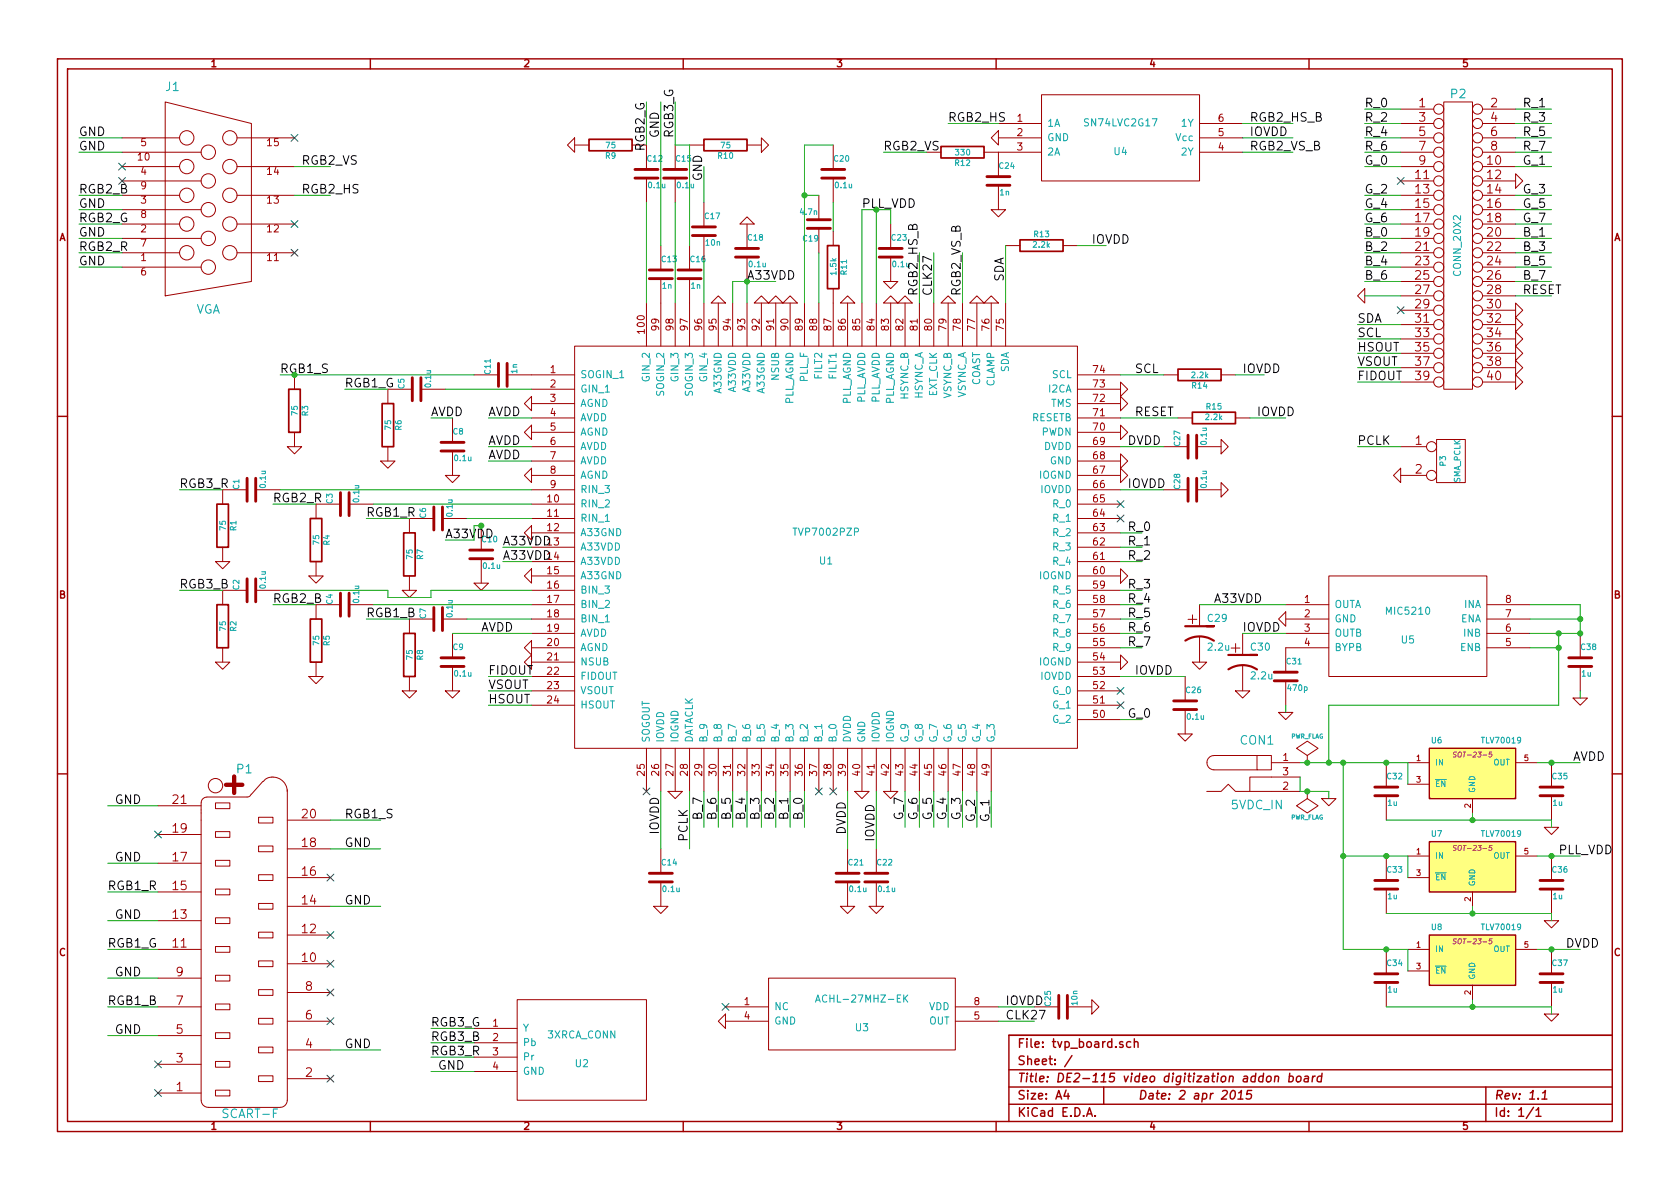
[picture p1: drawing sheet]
<svg xmlns="http://www.w3.org/2000/svg" width="297mm" height="210mm" viewBox="0 0 297 210" stroke-linecap="round" stroke-linejoin="round" font-family="sans-serif">
<defs><g id="words">
<text font-size="5.3" fill="#a00000" x="39.9" y="140.6">+</text>
<text font-size="2.8" fill="#a00000" x="210" y="110.5">+</text>
<text font-size="2.8" fill="#00a0a0" x="217.6" y="115.6">+</text>
<g font-size="2.1" fill="#00a0a0">
<text x="29.3" y="16.2">J1</text>
<text x="256.5" y="17.4">P2</text>
<text x="34.5" y="55.5">VGA</text>
<text x="219.3" y="131.7">CON1</text>
<text x="41.9" y="136.8">P1</text>
<text x="217.8" y="143.2">5VDC_IN</text>
<text x="39.5" y="197.8">SCART-F</text>
</g>
<g font-size="2.1">
<text x="167.6" y="21.6">RGB2_HS</text>
<text x="221" y="21.6">RGB2_HS_B</text>
<text x="241.3" y="19">R_0</text>
<text x="241.3" y="21.6">R_2</text>
<text x="269.2" y="19">R_1</text>
<text x="269.2" y="21.6">R_3</text>
<text x="14" y="24.1">GND</text>
<text x="14" y="26.7">GND</text>
<text x="53.3" y="29.2">RGB2_VS</text>
<text x="114" y="26.8" transform="rotate(-90 114 26.8)">RGB2_G</text>
<text x="116.6" y="24.4" transform="rotate(-90 116.6 24.4)">GND</text>
<text x="119.1" y="24.4" transform="rotate(-90 119.1 24.4)">RGB3_G</text>
<text x="221" y="24.1">IOVDD</text>
<text x="221" y="26.7">RGB2_VS_B</text>
<text x="241.3" y="24.1">R_4</text>
<text x="241.3" y="26.7">R_6</text>
<text x="241.3" y="29.2">G_0</text>
<text x="269.2" y="24.1">R_5</text>
<text x="269.2" y="26.7">R_7</text>
<text x="269.2" y="29.2">G_1</text>
<text x="14" y="34.3">RGB2_B</text>
<text x="53.3" y="34.3">RGB2_HS</text>
<text x="124.2" y="32" transform="rotate(-90 124.2 32)">GND</text>
<text x="241.3" y="34.3">G_2</text>
<text x="269.2" y="34.3">G_3</text>
<text x="14" y="39.4">RGB2_G</text>
<text x="14" y="41.9">GND</text>
<text x="14" y="36.8">GND</text>
<text x="241.3" y="36.8">G_4</text>
<text x="241.3" y="39.4">G_6</text>
<text x="241.3" y="41.9">B_0</text>
<text x="269.2" y="36.8">G_5</text>
<text x="269.2" y="39.4">G_7</text>
<text x="269.2" y="41.9">B_1</text>
<text x="14" y="44.4">RGB2_R</text>
<text x="14" y="47">GND</text>
<text x="193" y="43.2">IOVDD</text>
<text x="241.3" y="44.4">B_2</text>
<text x="241.3" y="47">B_4</text>
<text x="269.2" y="44.4">B_3</text>
<text x="269.2" y="47">B_5</text>
<text x="162.3" y="52.3" transform="rotate(-90 162.3 52.3)">RGB2_HS_B</text>
<text x="164.8" y="52.3" transform="rotate(-90 164.8 52.3)">CLK27</text>
<text x="169.9" y="52.3" transform="rotate(-90 169.9 52.3)">RGB2_VS_B</text>
<text x="177.5" y="49.8" transform="rotate(-90 177.5 49.8)">SDA</text>
<text x="241.3" y="49.5">B_6</text>
<text x="269.2" y="49.5">B_7</text>
<text x="269.2" y="52.1">RESET</text>
<text x="240" y="57.1">SDA</text>
<text x="240" y="59.7">SCL</text>
<text x="240" y="62.2">HSOUT</text>
<text x="240" y="64.8">VSOUT</text>
<text x="61" y="68.6">RGB1_G</text>
<text x="200.7" y="66">SCL</text>
<text x="219.7" y="66">IOVDD</text>
<text x="240" y="67.3">FIDOUT</text>
<text x="76.2" y="73.7">AVDD</text>
<text x="86.4" y="73.7">AVDD</text>
<text x="200.7" y="73.7">RESET</text>
<text x="222.2" y="73.7">IOVDD</text>
<text x="86.4" y="78.7">AVDD</text>
<text x="86.4" y="81.3">AVDD</text>
<text x="199.4" y="78.7">DVDD</text>
<text x="240" y="78.7">PCLK</text>
<text x="31.7" y="86.4">RGB3_R</text>
<text x="48.3" y="88.9">RGB2_R</text>
<text x="199.4" y="86.4">IOVDD</text>
<text x="64.8" y="91.4">RGB1_R</text>
<text x="78.7" y="95.2">A33VDD</text>
<text x="199.4" y="94">R_0</text>
<text x="88.9" y="99.1">A33VDD</text>
<text x="88.9" y="96.5">A33VDD</text>
<text x="199.4" y="96.5">R_1</text>
<text x="199.4" y="99.1">R_2</text>
<text x="31.7" y="104.1">RGB3_B</text>
<text x="48.3" y="106.7">RGB2_B</text>
<text x="199.4" y="104.1">R_3</text>
<text x="199.4" y="106.7">R_4</text>
<text x="214.6" y="106.7">A33VDD</text>
<text x="64.8" y="109.2">RGB1_B</text>
<text x="85.1" y="111.8">AVDD</text>
<text x="199.4" y="109.2">R_5</text>
<text x="199.4" y="111.8">R_6</text>
<text x="219.7" y="111.8">IOVDD</text>
<text x="86.4" y="119.4">FIDOUT</text>
<text x="199.4" y="114.3">R_7</text>
<text x="200.7" y="119.4">IOVDD</text>
<text x="86.4" y="121.9">VSOUT</text>
<text x="86.4" y="124.5">HSOUT</text>
<text x="199.4" y="127">G_0</text>
<text x="278.1" y="134.6">AVDD</text>
<text x="20.3" y="142.2">GND</text>
<text x="61" y="149.9">GND</text>
<text x="61" y="144.8">RGB1_S</text>
<text x="116.6" y="147.6" transform="rotate(-90 116.6 147.6)">IOVDD</text>
<text x="121.7" y="148.8" transform="rotate(-90 121.7 148.8)">PCLK</text>
<text x="124.2" y="145" transform="rotate(-90 124.2 145)">B_7</text>
<text x="126.7" y="145" transform="rotate(-90 126.7 145)">B_6</text>
<text x="129.3" y="145" transform="rotate(-90 129.3 145)">B_5</text>
<text x="131.8" y="145" transform="rotate(-90 131.8 145)">B_4</text>
<text x="134.4" y="145" transform="rotate(-90 134.4 145)">B_3</text>
<text x="136.9" y="145" transform="rotate(-90 136.9 145)">B_2</text>
<text x="139.4" y="145" transform="rotate(-90 139.4 145)">B_1</text>
<text x="142" y="145" transform="rotate(-90 142 145)">B_0</text>
<text x="149.6" y="147.6" transform="rotate(-90 149.6 147.6)">DVDD</text>
<text x="154.7" y="148.8" transform="rotate(-90 154.7 148.8)">IOVDD</text>
<text x="159.8" y="145" transform="rotate(-90 159.8 145)">G_7</text>
<text x="162.3" y="145" transform="rotate(-90 162.3 145)">G_6</text>
<text x="164.8" y="145" transform="rotate(-90 164.8 145)">G_5</text>
<text x="167.4" y="145" transform="rotate(-90 167.4 145)">G_4</text>
<text x="169.9" y="145" transform="rotate(-90 169.9 145)">G_3</text>
<text x="172.5" y="145.2" transform="rotate(-90 172.5 145.2)">G_2</text>
<text x="175" y="145.2" transform="rotate(-90 175 145.2)">G_1</text>
<text x="20.3" y="152.4">GND</text>
<text x="275.6" y="151.1">PLL_VDD</text>
<text x="19" y="157.5">RGB1_R</text>
<text x="61" y="160">GND</text>
<text x="19" y="167.6">RGB1_G</text>
<text x="20.3" y="162.6">GND</text>
<text x="276.9" y="167.6">DVDD</text>
<text x="20.3" y="172.7">GND</text>
<text x="19" y="177.8">RGB1_B</text>
<text x="177.8" y="177.8">IOVDD</text>
<text x="20.3" y="182.9">GND</text>
<text x="61" y="185.4">GND</text>
<text x="76.2" y="181.6">RGB3_G</text>
<text x="76.2" y="184.1">RGB3_B</text>
<text x="177.8" y="180.3">CLK27</text>
<text x="76.2" y="186.7">RGB3_R</text>
<text x="77.5" y="189.2">GND</text>
</g>
<g font-size="2.1" fill="#a00000">
<text x="250.9" y="19">1</text>
<text x="250.9" y="21.6">3</text>
<text x="263.6" y="19">2</text>
<text x="263.6" y="21.6">4</text>
<text x="156.2" y="26.7">RGB2_VS</text>
<text x="250.9" y="24.1">5</text>
<text x="250.9" y="26.7">7</text>
<text x="250.9" y="29.2">9</text>
<text x="263" y="29.2">10</text>
<text x="263.6" y="24.1">6</text>
<text x="263.6" y="26.7">8</text>
<text x="250.3" y="31.7">11</text>
<text x="250.3" y="34.3">13</text>
<text x="263" y="31.7">12</text>
<text x="263" y="34.3">14</text>
<text x="250.3" y="36.8">15</text>
<text x="250.3" y="39.4">17</text>
<text x="250.3" y="41.9">19</text>
<text x="263" y="41.9">20</text>
<text x="263" y="36.8">16</text>
<text x="263" y="39.4">18</text>
<text x="250.3" y="44.4">21</text>
<text x="250.3" y="47">23</text>
<text x="263" y="44.4">22</text>
<text x="263" y="47">24</text>
<text x="250.3" y="49.5">25</text>
<text x="250.3" y="52.1">27</text>
<text x="263" y="49.5">26</text>
<text x="263" y="52.1">28</text>
<text x="250.3" y="57.1">31</text>
<text x="250.3" y="59.7">33</text>
<text x="250.3" y="54.6">29</text>
<text x="263" y="54.6">30</text>
<text x="263" y="57.1">32</text>
<text x="263" y="59.7">34</text>
<text x="250.3" y="62.2">35</text>
<text x="250.3" y="64.8">37</text>
<text x="263" y="62.2">36</text>
<text x="263" y="64.8">38</text>
<text x="250.3" y="67.3">39</text>
<text x="263" y="67.3">40</text>
<text x="250.2" y="78.7">1</text>
<text x="250.2" y="83.8">2</text>
<text x="30.6" y="142.2">21</text>
<text x="30.6" y="147.3">19</text>
<text x="53.4" y="144.8">20</text>
<text x="53.4" y="149.9">18</text>
<text x="30.6" y="152.4">17</text>
<text x="53.4" y="154.9">16</text>
<text x="30.6" y="157.5">15</text>
<text x="53.4" y="160">14</text>
<text x="30.6" y="167.6">11</text>
<text x="30.6" y="162.6">13</text>
<text x="53.4" y="165.1">12</text>
<text x="31.2" y="172.7">9</text>
<text x="53.4" y="170.2">10</text>
<text x="31.2" y="177.8">7</text>
<text x="54" y="175.3">8</text>
<text x="31.2" y="182.9">5</text>
<text x="54" y="185.4">4</text>
<text x="54" y="180.3">6</text>
<text x="179.9" y="185.4">File: tvp_board.sch</text>
<text x="31.2" y="188">3</text>
<text x="54" y="190.5">2</text>
<text x="179.9" y="191.5">Title: DE2-115 video digitization addon board</text>
<text x="179.9" y="188.4">Sheet: /</text>
<text x="31.2" y="193">1</text>
<text x="179.9" y="197.6">KiCad E.D.A.</text>
<text x="179.9" y="194.5">Size: A4</text>
<text x="201.2" y="194.5">Date: 2 apr 2015</text>
<text x="264.2" y="194.5">Rev: 1.1</text>
<text x="264.2" y="197.6">Id: 1/1</text>
</g>
<g font-size="2.1" fill="#00a000">
<text x="152.4" y="36.8">PLL_VDD</text>
<text x="132.1" y="49.5">A33VDD</text>
<text x="49.5" y="66">RGB1_S</text>
</g>
<g font-size="1.8" fill="#a00000">
<text x="37.3" y="11.9">1</text>
<text x="92.7" y="11.9">2</text>
<text x="148" y="11.9">3</text>
<text x="203.3" y="11.9">4</text>
<text x="258.6" y="11.9">5</text>
<text x="179.9" y="21.6">1</text>
<text x="215.4" y="21.6">6</text>
<text x="24.4" y="28.4">10</text>
<text x="24.9" y="25.9">5</text>
<text x="47.3" y="25.9">15</text>
<text x="179.9" y="24.1">2</text>
<text x="179.9" y="26.7">3</text>
<text x="215.4" y="26.7">4</text>
<text x="215.4" y="24.1">5</text>
<text x="24.9" y="31">4</text>
<text x="24.9" y="33.5">9</text>
<text x="47.3" y="31">14</text>
<text x="24.9" y="41.1">2</text>
<text x="24.9" y="36.1">3</text>
<text x="24.9" y="38.6">8</text>
<text x="47.3" y="41.1">12</text>
<text x="47.3" y="36.1">13</text>
<text x="10.4" y="42.7">A</text>
<text x="24.9" y="46.2">1</text>
<text x="24.9" y="43.7">7</text>
<text x="47.3" y="46.2">11</text>
<text x="285.3" y="42.7">A</text>
<text x="24.9" y="48.8">6</text>
<text x="114" y="58.9" transform="rotate(-90 114 58.9)">100</text>
<text x="116.6" y="58.4" transform="rotate(-90 116.6 58.4)">99</text>
<text x="119.1" y="58.4" transform="rotate(-90 119.1 58.4)">98</text>
<text x="121.7" y="58.4" transform="rotate(-90 121.7 58.4)">97</text>
<text x="124.2" y="58.4" transform="rotate(-90 124.2 58.4)">96</text>
<text x="126.7" y="58.4" transform="rotate(-90 126.7 58.4)">95</text>
<text x="129.3" y="58.4" transform="rotate(-90 129.3 58.4)">94</text>
<text x="131.8" y="58.4" transform="rotate(-90 131.8 58.4)">93</text>
<text x="134.4" y="58.4" transform="rotate(-90 134.4 58.4)">92</text>
<text x="136.9" y="58.4" transform="rotate(-90 136.9 58.4)">91</text>
<text x="139.4" y="58.4" transform="rotate(-90 139.4 58.4)">90</text>
<text x="142" y="58.4" transform="rotate(-90 142 58.4)">89</text>
<text x="144.5" y="58.4" transform="rotate(-90 144.5 58.4)">88</text>
<text x="147.1" y="58.4" transform="rotate(-90 147.1 58.4)">87</text>
<text x="149.6" y="58.4" transform="rotate(-90 149.6 58.4)">86</text>
<text x="152.1" y="58.4" transform="rotate(-90 152.1 58.4)">85</text>
<text x="154.7" y="58.4" transform="rotate(-90 154.7 58.4)">84</text>
<text x="157.2" y="58.4" transform="rotate(-90 157.2 58.4)">83</text>
<text x="159.8" y="58.4" transform="rotate(-90 159.8 58.4)">82</text>
<text x="162.3" y="58.4" transform="rotate(-90 162.3 58.4)">81</text>
<text x="164.8" y="58.4" transform="rotate(-90 164.8 58.4)">80</text>
<text x="167.4" y="58.4" transform="rotate(-90 167.4 58.4)">79</text>
<text x="169.9" y="58.4" transform="rotate(-90 169.9 58.4)">78</text>
<text x="172.5" y="58.4" transform="rotate(-90 172.5 58.4)">77</text>
<text x="175" y="58.4" transform="rotate(-90 175 58.4)">76</text>
<text x="177.5" y="58.4" transform="rotate(-90 177.5 58.4)">75</text>
<text x="97.3" y="66">1</text>
<text x="97.3" y="68.6">2</text>
<text x="97.3" y="71.1">3</text>
<text x="193.3" y="71.1">72</text>
<text x="193.3" y="68.6">73</text>
<text x="193.3" y="66">74</text>
<text x="97.3" y="73.7">4</text>
<text x="97.3" y="76.2">5</text>
<text x="193.3" y="76.2">70</text>
<text x="193.3" y="73.7">71</text>
<text x="97.3" y="78.7">6</text>
<text x="97.3" y="81.3">7</text>
<text x="97.3" y="83.8">8</text>
<text x="193.3" y="83.8">67</text>
<text x="193.3" y="81.3">68</text>
<text x="193.3" y="78.7">69</text>
<text x="96.8" y="88.9">10</text>
<text x="97.3" y="86.4">9</text>
<text x="193.3" y="88.9">65</text>
<text x="193.3" y="86.4">66</text>
<text x="96.8" y="91.4">11</text>
<text x="96.8" y="94">12</text>
<text x="193.3" y="94">63</text>
<text x="193.3" y="91.4">64</text>
<text x="96.8" y="96.5">13</text>
<text x="96.8" y="99.1">14</text>
<text x="96.8" y="101.6">15</text>
<text x="193.3" y="101.6">60</text>
<text x="193.3" y="99.1">61</text>
<text x="193.3" y="96.5">62</text>
<text x="10.4" y="105.9">B</text>
<text x="96.8" y="104.1">16</text>
<text x="96.8" y="106.7">17</text>
<text x="193.3" y="106.7">58</text>
<text x="193.3" y="104.1">59</text>
<text x="230.7" y="106.7">1</text>
<text x="266.2" y="106.7">8</text>
<text x="285.3" y="105.9">B</text>
<text x="96.8" y="109.2">18</text>
<text x="96.8" y="111.8">19</text>
<text x="193.3" y="111.8">56</text>
<text x="193.3" y="109.2">57</text>
<text x="230.7" y="109.2">2</text>
<text x="230.7" y="111.8">3</text>
<text x="266.2" y="111.8">6</text>
<text x="266.2" y="109.2">7</text>
<text x="96.8" y="114.3">20</text>
<text x="96.8" y="116.8">21</text>
<text x="96.8" y="119.4">22</text>
<text x="193.3" y="119.4">53</text>
<text x="193.3" y="116.8">54</text>
<text x="193.3" y="114.3">55</text>
<text x="230.7" y="114.3">4</text>
<text x="266.2" y="114.3">5</text>
<text x="96.8" y="121.9">23</text>
<text x="96.8" y="124.5">24</text>
<text x="193.3" y="124.5">51</text>
<text x="193.3" y="121.9">52</text>
<text x="193.3" y="127">50</text>
<text x="114" y="137.1" transform="rotate(-90 114 137.1)">25</text>
<text x="116.6" y="137.1" transform="rotate(-90 116.6 137.1)">26</text>
<text x="119.1" y="137.1" transform="rotate(-90 119.1 137.1)">27</text>
<text x="121.7" y="137.1" transform="rotate(-90 121.7 137.1)">28</text>
<text x="124.2" y="137.1" transform="rotate(-90 124.2 137.1)">29</text>
<text x="126.7" y="137.1" transform="rotate(-90 126.7 137.1)">30</text>
<text x="129.3" y="137.1" transform="rotate(-90 129.3 137.1)">31</text>
<text x="131.8" y="137.1" transform="rotate(-90 131.8 137.1)">32</text>
<text x="134.4" y="137.1" transform="rotate(-90 134.4 137.1)">33</text>
<text x="136.9" y="137.1" transform="rotate(-90 136.9 137.1)">34</text>
<text x="139.4" y="137.1" transform="rotate(-90 139.4 137.1)">35</text>
<text x="142" y="137.1" transform="rotate(-90 142 137.1)">36</text>
<text x="144.5" y="137.1" transform="rotate(-90 144.5 137.1)">37</text>
<text x="147.1" y="137.1" transform="rotate(-90 147.1 137.1)">38</text>
<text x="149.6" y="137.1" transform="rotate(-90 149.6 137.1)">39</text>
<text x="152.1" y="137.1" transform="rotate(-90 152.1 137.1)">40</text>
<text x="154.7" y="137.1" transform="rotate(-90 154.7 137.1)">41</text>
<text x="157.2" y="137.1" transform="rotate(-90 157.2 137.1)">42</text>
<text x="159.8" y="137.1" transform="rotate(-90 159.8 137.1)">43</text>
<text x="162.3" y="137.1" transform="rotate(-90 162.3 137.1)">44</text>
<text x="164.8" y="137.1" transform="rotate(-90 164.8 137.1)">45</text>
<text x="167.4" y="137.1" transform="rotate(-90 167.4 137.1)">46</text>
<text x="169.9" y="137.1" transform="rotate(-90 169.9 137.1)">47</text>
<text x="172.5" y="137.1" transform="rotate(-90 172.5 137.1)">48</text>
<text x="175" y="137.1" transform="rotate(-90 175 137.1)">49</text>
<text x="226.8" y="134.6">1</text>
<text x="226.8" y="137.2">3</text>
<text x="226.8" y="139.7">2</text>
<text x="10.4" y="169.1">C</text>
<text x="285.3" y="169.1">C</text>
<text x="131.6" y="177.8">1</text>
<text x="172.2" y="177.8">8</text>
<text x="87.1" y="181.6">1</text>
<text x="87.1" y="184.1">2</text>
<text x="131.6" y="180.3">4</text>
<text x="172.2" y="180.3">5</text>
<text x="87.1" y="186.7">3</text>
<text x="87.1" y="189.2">4</text>
<text x="37.3" y="199.8">1</text>
<text x="92.7" y="199.8">2</text>
<text x="148" y="199.8">3</text>
<text x="203.3" y="199.8">4</text>
<text x="258.6" y="199.8">5</text>
</g>
<g font-size="1.8" fill="#00a0a0">
<text x="185.2" y="22.5">1A</text>
<text x="192" y="22.4">SN74LVC2G17</text>
<text x="208.9" y="22.5">1Y</text>
<text x="185.2" y="25">GND</text>
<text x="185.2" y="27.6">2A</text>
<text x="197" y="27.5">U4</text>
<text x="207.9" y="25">Vcc</text>
<text x="208.9" y="27.6">2Y</text>
<text x="258.4" y="48.6" transform="rotate(-90 258.4 48.6)">CONN_20X2</text>
<text x="178.4" y="66" transform="rotate(-90 178.4 66)">SDA</text>
<text x="102.6" y="66.9">SOGIN_1</text>
<text x="102.6" y="69.5">GIN_1</text>
<text x="114.9" y="67.3" transform="rotate(-90 114.9 67.3)">GIN_2</text>
<text x="117.5" y="69.9" transform="rotate(-90 117.5 69.9)">SOGIN_2</text>
<text x="120" y="67.3" transform="rotate(-90 120 67.3)">GIN_3</text>
<text x="122.6" y="69.9" transform="rotate(-90 122.6 69.9)">SOGIN_3</text>
<text x="125.1" y="67.3" transform="rotate(-90 125.1 67.3)">GIN_4</text>
<text x="127.6" y="69.4" transform="rotate(-90 127.6 69.4)">A33GND</text>
<text x="130.2" y="69.2" transform="rotate(-90 130.2 69.2)">A33VDD</text>
<text x="132.7" y="69.2" transform="rotate(-90 132.7 69.2)">A33VDD</text>
<text x="135.3" y="69.4" transform="rotate(-90 135.3 69.4)">A33GND</text>
<text x="137.8" y="67.2" transform="rotate(-90 137.8 67.2)">NSUB</text>
<text x="140.3" y="71.7" transform="rotate(-90 140.3 71.7)">PLL_AGND</text>
<text x="142.9" y="67.6" transform="rotate(-90 142.9 67.6)">PLL_F</text>
<text x="145.4" y="66.9" transform="rotate(-90 145.4 66.9)">FILT2</text>
<text x="148" y="66.9" transform="rotate(-90 148 66.9)">FILT1</text>
<text x="150.5" y="71.7" transform="rotate(-90 150.5 71.7)">PLL_AGND</text>
<text x="153" y="71.6" transform="rotate(-90 153 71.6)">PLL_AVDD</text>
<text x="155.6" y="71.6" transform="rotate(-90 155.6 71.6)">PLL_AVDD</text>
<text x="158.1" y="71.7" transform="rotate(-90 158.1 71.7)">PLL_AGND</text>
<text x="160.7" y="70.7" transform="rotate(-90 160.7 70.7)">HSYNC_B</text>
<text x="163.2" y="70.7" transform="rotate(-90 163.2 70.7)">HSYNC_A</text>
<text x="165.7" y="70.3" transform="rotate(-90 165.7 70.3)">EXT_CLK</text>
<text x="168.3" y="70.6" transform="rotate(-90 168.3 70.6)">VSYNC_B</text>
<text x="170.8" y="70.6" transform="rotate(-90 170.8 70.6)">VSYNC_A</text>
<text x="173.4" y="68.4" transform="rotate(-90 173.4 68.4)">COAST</text>
<text x="175.9" y="68.5" transform="rotate(-90 175.9 68.5)">CLAMP</text>
<text x="185.4" y="69.5">I2CA</text>
<text x="186" y="66.9">SCL</text>
<text x="102.6" y="72">AGND</text>
<text x="102.6" y="74.5">AVDD</text>
<text x="102.6" y="77.1">AGND</text>
<text x="182.3" y="74.5">RESETB</text>
<text x="184.1" y="77.1">PWDN</text>
<text x="185.8" y="72">TMS</text>
<text x="102.6" y="79.6">AVDD</text>
<text x="102.6" y="82.2">AVDD</text>
<text x="184.5" y="79.6">DVDD</text>
<text x="185.5" y="82.2">GND</text>
<text x="102.6" y="84.7">AGND</text>
<text x="102.6" y="87.2">RIN_3</text>
<text x="102.6" y="89.8">RIN_2</text>
<text x="183.7" y="84.7">IOGND</text>
<text x="183.9" y="87.2">IOVDD</text>
<text x="186.2" y="89.8">R_0</text>
<text x="102.6" y="92.3">RIN_1</text>
<text x="102.6" y="94.9">A33GND</text>
<text x="140.6" y="94.8">TVP7002PZP</text>
<text x="186.2" y="94.9">R_2</text>
<text x="186.2" y="92.3">R_1</text>
<text x="102.6" y="97.4">A33VDD</text>
<text x="102.6" y="99.9">A33VDD</text>
<text x="144.9" y="99.9">U1</text>
<text x="186.2" y="99.9">R_4</text>
<text x="186.2" y="97.4">R_3</text>
<text x="102.6" y="102.5">A33GND</text>
<text x="102.6" y="105">BIN_3</text>
<text x="102.6" y="107.6">BIN_2</text>
<text x="183.7" y="102.5">IOGND</text>
<text x="186.2" y="107.6">R_6</text>
<text x="186.2" y="105">R_5</text>
<text x="236" y="107.6">OUTA</text>
<text x="258.8" y="107.6">INA</text>
<text x="102.6" y="110.1">BIN_1</text>
<text x="102.6" y="112.6">AVDD</text>
<text x="186.2" y="112.6">R_8</text>
<text x="186.2" y="110.1">R_7</text>
<text x="213.6" y="110">C29</text>
<text x="236" y="110.1">GND</text>
<text x="236" y="112.6">OUTB</text>
<text x="245.3" y="108.8">MIC5210</text>
<text x="247.8" y="113.8">U5</text>
<text x="258.1" y="110.1">ENA</text>
<text x="258.8" y="112.6">INB</text>
<text x="102.6" y="115.2">AGND</text>
<text x="102.6" y="117.7">NSUB</text>
<text x="183.7" y="117.7">IOGND</text>
<text x="186.2" y="115.2">R_9</text>
<text x="213.7" y="115.1">2.2u</text>
<text x="221.2" y="115.1">C30</text>
<text x="236" y="115.2">BYPB</text>
<text x="258.1" y="115.2">ENB</text>
<text x="102.6" y="120.3">FIDOUT</text>
<text x="102.6" y="122.8">VSOUT</text>
<text x="102.6" y="125.3">HSOUT</text>
<text x="183.9" y="120.3">IOVDD</text>
<text x="186.1" y="125.3">G_1</text>
<text x="186.1" y="122.8">G_0</text>
<text x="221.3" y="120.2">2.2u</text>
<text x="114.9" y="131.3" transform="rotate(-90 114.9 131.3)">SOGOUT</text>
<text x="117.5" y="131.3" transform="rotate(-90 117.5 131.3)">IOVDD</text>
<text x="120" y="131.3" transform="rotate(-90 120 131.3)">IOGND</text>
<text x="122.6" y="131.3" transform="rotate(-90 122.6 131.3)">DATACLK</text>
<text x="125.1" y="131.3" transform="rotate(-90 125.1 131.3)">B_9</text>
<text x="127.6" y="131.3" transform="rotate(-90 127.6 131.3)">B_8</text>
<text x="130.2" y="131.3" transform="rotate(-90 130.2 131.3)">B_7</text>
<text x="132.7" y="131.3" transform="rotate(-90 132.7 131.3)">B_6</text>
<text x="135.3" y="131.3" transform="rotate(-90 135.3 131.3)">B_5</text>
<text x="137.8" y="131.3" transform="rotate(-90 137.8 131.3)">B_4</text>
<text x="140.3" y="131.3" transform="rotate(-90 140.3 131.3)">B_3</text>
<text x="142.9" y="131.3" transform="rotate(-90 142.9 131.3)">B_2</text>
<text x="145.4" y="131.3" transform="rotate(-90 145.4 131.3)">B_1</text>
<text x="148" y="131.3" transform="rotate(-90 148 131.3)">B_0</text>
<text x="150.5" y="131.3" transform="rotate(-90 150.5 131.3)">DVDD</text>
<text x="153" y="131.3" transform="rotate(-90 153 131.3)">GND</text>
<text x="155.6" y="131.3" transform="rotate(-90 155.6 131.3)">IOVDD</text>
<text x="158.1" y="131.3" transform="rotate(-90 158.1 131.3)">IOGND</text>
<text x="160.7" y="131.3" transform="rotate(-90 160.7 131.3)">G_9</text>
<text x="163.2" y="131.3" transform="rotate(-90 163.2 131.3)">G_8</text>
<text x="165.7" y="131.3" transform="rotate(-90 165.7 131.3)">G_7</text>
<text x="168.3" y="131.3" transform="rotate(-90 168.3 131.3)">G_6</text>
<text x="170.8" y="131.3" transform="rotate(-90 170.8 131.3)">G_5</text>
<text x="173.4" y="131.3" transform="rotate(-90 173.4 131.3)">G_4</text>
<text x="175.9" y="131.3" transform="rotate(-90 175.9 131.3)">G_3</text>
<text x="186.1" y="127.9">G_2</text>
<text x="136.9" y="178.7">NC</text>
<text x="145.2" y="177.3">ACHL-27MHZ-EK</text>
<text x="164.2" y="178.7">VDD</text>
<text x="92.5" y="182.5">Y</text>
<text x="92.5" y="185">Pb</text>
<text x="96.8" y="183.7">3XRCA_CONN</text>
<text x="136.9" y="181.2">GND</text>
<text x="151.3" y="182.4">U3</text>
<text x="164.2" y="181.2">OUT</text>
<text x="92.5" y="187.6">Pr</text>
<text x="92.5" y="190.1">GND</text>
<text x="101.8" y="188.8">U2</text>
</g>
<g font-size="1.4" fill="#00a0a0">
<text x="107.1" y="28.1">R9</text>
<text x="107.2" y="26.3">75</text>
<text x="114.5" y="28.6">C12</text>
<text x="119.6" y="28.6">C15</text>
<text x="127" y="28.1">R10</text>
<text x="127.5" y="26.3">75</text>
<text x="147.5" y="28.6">C20</text>
<text x="168.9" y="29.4">R12</text>
<text x="169" y="27.5">330</text>
<text x="176.7" y="29.9">C24</text>
<text x="114.7" y="33.3">0.1u</text>
<text x="119.8" y="33.3">0.1u</text>
<text x="147.7" y="33.3">0.1u</text>
<text x="176.8" y="34.6">1n</text>
<text x="124.6" y="38.8">C17</text>
<text x="141.6" y="38">4.7n</text>
<text x="182.9" y="42">R13</text>
<text x="117" y="46.4">C13</text>
<text x="122.1" y="46.4">C16</text>
<text x="124.8" y="43.5">10n</text>
<text x="132.3" y="42.6">C18</text>
<text x="132.5" y="47.3">0.1u</text>
<text x="142" y="42.7">C19</text>
<text x="157.7" y="42.6">C23</text>
<text x="157.9" y="47.3">0.1u</text>
<text x="182.7" y="43.8">2.2k</text>
<text x="117.1" y="51.1">1n</text>
<text x="122.2" y="51.1">1n</text>
<text x="147.9" y="48.6" transform="rotate(-90 147.9 48.6)">1.5k</text>
<text x="149.8" y="48.5" transform="rotate(-90 149.8 48.5)">R11</text>
<text x="71.6" y="68.7" transform="rotate(-90 71.6 68.7)">C5</text>
<text x="76.3" y="68.4" transform="rotate(-90 76.3 68.4)">0.1u</text>
<text x="86.8" y="66.1" transform="rotate(-90 86.8 66.1)">C11</text>
<text x="91.5" y="66" transform="rotate(-90 91.5 66)">1n</text>
<text x="210.7" y="66.9">2.2k</text>
<text x="210.8" y="68.8">R14</text>
<text x="52.7" y="73.4" transform="rotate(-90 52.7 73.4)">75</text>
<text x="54.5" y="73.5" transform="rotate(-90 54.5 73.5)">R3</text>
<text x="69.2" y="75.9" transform="rotate(-90 69.2 75.9)">75</text>
<text x="71" y="76.1" transform="rotate(-90 71 76.1)">R6</text>
<text x="80.1" y="76.9">C8</text>
<text x="213.2" y="74.3">2.2k</text>
<text x="213.3" y="72.5">R15</text>
<text x="80.4" y="81.6">0.1u</text>
<text x="208.7" y="78.8" transform="rotate(-90 208.7 78.8)">C27</text>
<text x="213.4" y="78.6" transform="rotate(-90 213.4 78.6)">0.1u</text>
<text x="255.7" y="82.4" transform="rotate(-90 255.7 82.4)">P3</text>
<text x="42.3" y="86.5" transform="rotate(-90 42.3 86.5)">C1</text>
<text x="47" y="86.2" transform="rotate(-90 47 86.2)">0.1u</text>
<text x="58.9" y="89" transform="rotate(-90 58.9 89)">C3</text>
<text x="63.6" y="88.7" transform="rotate(-90 63.6 88.7)">0.1u</text>
<text x="208.7" y="86.4" transform="rotate(-90 208.7 86.4)">C28</text>
<text x="213.4" y="86.2" transform="rotate(-90 213.4 86.2)">0.1u</text>
<text x="258.2" y="85.4" transform="rotate(-90 258.2 85.4)">SMA_PCLK</text>
<text x="40" y="93.7" transform="rotate(-90 40 93.7)">75</text>
<text x="41.8" y="93.8" transform="rotate(-90 41.8 93.8)">R1</text>
<text x="75.4" y="91.6" transform="rotate(-90 75.4 91.6)">C6</text>
<text x="80.1" y="91.3" transform="rotate(-90 80.1 91.3)">0.1u</text>
<text x="85.3" y="95.9">C10</text>
<text x="56.5" y="96.3" transform="rotate(-90 56.5 96.3)">75</text>
<text x="58.3" y="96.4" transform="rotate(-90 58.3 96.4)">R4</text>
<text x="73" y="98.8" transform="rotate(-90 73 98.8)">75</text>
<text x="74.9" y="98.9" transform="rotate(-90 74.9 98.9)">R7</text>
<text x="85.5" y="100.6">0.1u</text>
<text x="42.3" y="104.3" transform="rotate(-90 42.3 104.3)">C2</text>
<text x="47" y="104" transform="rotate(-90 47 104)">0.1u</text>
<text x="58.9" y="106.8" transform="rotate(-90 58.9 106.8)">C4</text>
<text x="63.6" y="106.5" transform="rotate(-90 63.6 106.5)">0.1u</text>
<text x="40" y="111.5" transform="rotate(-90 40 111.5)">75</text>
<text x="41.8" y="111.6" transform="rotate(-90 41.8 111.6)">R2</text>
<text x="75.4" y="109.4" transform="rotate(-90 75.4 109.4)">C7</text>
<text x="80.1" y="109" transform="rotate(-90 80.1 109)">0.1u</text>
<text x="56.5" y="114" transform="rotate(-90 56.5 114)">75</text>
<text x="58.3" y="114.2" transform="rotate(-90 58.3 114.2)">R5</text>
<text x="73" y="116.6" transform="rotate(-90 73 116.6)">75</text>
<text x="74.9" y="116.7" transform="rotate(-90 74.9 116.7)">R8</text>
<text x="80.1" y="115">C9</text>
<text x="80.4" y="119.7">0.1u</text>
<text x="227.5" y="117.5">C31</text>
<text x="279.6" y="115">C38</text>
<text x="279.7" y="119.7">1u</text>
<text x="209.7" y="122.6">C26</text>
<text x="227.8" y="122.2">470p</text>
<text x="210" y="127.3">0.1u</text>
<text x="253.1" y="131.5">U6</text>
<text x="262.1" y="131.5">TLV70019</text>
<text x="245.3" y="137.8">C32</text>
<text x="253.7" y="135.4">IN</text>
<text x="264" y="135.4">OUT</text>
<text x="274.5" y="137.8">C35</text>
<text x="245.4" y="142.5">1u</text>
<text x="253.7" y="139.2">EN</text>
<text x="260.9" y="140.2" transform="rotate(-90 260.9 140.2)">GND</text>
<text x="274.6" y="142.5">1u</text>
<text x="253.1" y="148">U7</text>
<text x="262.1" y="148">TLV70019</text>
<text x="117" y="153.1">C14</text>
<text x="150" y="153.1">C21</text>
<text x="155.1" y="153.1">C22</text>
<text x="245.3" y="154.4">C33</text>
<text x="253.7" y="151.9">IN</text>
<text x="253.7" y="155.7">EN</text>
<text x="264" y="151.9">OUT</text>
<text x="274.5" y="154.4">C36</text>
<text x="117.2" y="157.8">0.1u</text>
<text x="150.3" y="157.8">0.1u</text>
<text x="155.3" y="157.8">0.1u</text>
<text x="245.4" y="159">1u</text>
<text x="260.9" y="156.7" transform="rotate(-90 260.9 156.7)">GND</text>
<text x="274.6" y="159">1u</text>
<text x="253.1" y="164.5">U8</text>
<text x="262.1" y="164.5">TLV70019</text>
<text x="245.3" y="170.9">C34</text>
<text x="253.7" y="168.4">IN</text>
<text x="253.7" y="172.2">EN</text>
<text x="260.9" y="173.2" transform="rotate(-90 260.9 173.2)">GND</text>
<text x="264" y="168.4">OUT</text>
<text x="274.5" y="170.9">C37</text>
<text x="185.9" y="177.9" transform="rotate(-90 185.9 177.9)">C25</text>
<text x="190.6" y="177.7" transform="rotate(-90 190.6 177.7)">10n</text>
<text x="245.4" y="175.6">1u</text>
<text x="274.6" y="175.6">1u</text>
</g>
<g font-size="1.4" fill="#a00000">
<text x="250.4" y="134.6">1</text>
<text x="269.5" y="134.6">5</text>
<text x="250.4" y="138.4">3</text>
<text x="260.1" y="142.9" transform="rotate(-90 260.1 142.9)">2</text>
<text x="250.4" y="151.1">1</text>
<text x="250.4" y="154.9">3</text>
<text x="269.5" y="151.1">5</text>
<text x="260.1" y="159.4" transform="rotate(-90 260.1 159.4)">2</text>
<text x="250.4" y="167.6">1</text>
<text x="269.5" y="167.6">5</text>
<text x="250.4" y="171.4">3</text>
<text x="260.1" y="175.9" transform="rotate(-90 260.1 175.9)">2</text>
</g>
<g font-size="1.2" fill="#a000a0">
<text x="257.6" y="134">SOT-23-5</text>
<text x="257.6" y="150.5">SOT-23-5</text>
<text x="257.6" y="167">SOT-23-5</text>
</g>
<g font-size="1.1" fill="#00a0a0">
<text x="228.2" y="130.6">PWR_FLAG</text>
<text x="228.1" y="145">PWR_FLAG</text>
</g>
</g></defs>
<g fill="none" stroke="#a00000" stroke-width=".25">
<path d="M10.2 10.4h276.6v189.7h-276.6zM11.9 12.2h273.2v186.1h-273.2zM65.5 10.4v1.8M120.8 10.4v1.8M176.1 10.4v1.8M231.4 10.4v1.8M10.2 73.6h1.7M285.1 73.6h1.7M10.2 136.8h1.7M252.7 132.3h15.3v8.9h-15.3zM285.1 136.8h1.7M252.7 148.8h15.3v8.9h-15.3z"/>
<path d="M252.7 165.3h15.3v8.9h-15.3zM65.5 198.3v1.8M120.8 198.3v1.8M176.1 198.3v1.8M178.4 189.2h106.7M178.4 195.3h106.7M178.4 192.2h106.7M188.5 192.8l-.4 1h1M188.8 193.3v1.1M189.5 186.7l-1.3 1.9M192.1 197.4l.5-1.5 .5 1.5M192.3 197h.7"/>
<path d="M193.6 197.3v.1M195.1 192.2v3.1M198.5 184.3l-.3-.1-.3 .2 .1 .2 .5 .2v.3h-.6M199.9 184.3a.48 .48 0 0 0-.6 0v.8l.2 .1 .4-.1M200.6 184.3a.36 .36 0 0 1 .6 .1v.8M200.6 183.7v1.5M217.8 193l.3-.2a.88 .88 0 0 1-.3 1.6l-.3-.3a1.19 1.19 0 0 1 .3-1.1zM218.9 194.4h.9M219 193.3l.5-.5-.2 1.6M221.3 192.8h-.7l-.2 .8 .2-.2 .6 .1 .1 .2-.2 .5-.2 .2-.6-.2M223.3 190.4l-.1-.1a.52 .52 0 0 0-.6 .3v.6l.2 .1 .4-.1M223.4 189.8l-.2 1.5"/>
<path d="M224.1 190.4l.2-.1 .4 .1v.6l-.3 .3-.4-.1zM225.4 190.4l.3-.1 .3 .1v.9M225.5 190.3l-.2 1M228 190.4l.4-.1 .3 .3-.2 .6-.2 .1-.4-.1M228 189.8l-.1 1.5M229.4 190.4l.4-.1 .2 .3v.4l-.3 .3-.4-.1-.1-.2v-.4zM230.7 190.4h.6v.9M231.3 190.7a.69 .69 0 0 0-.7 .3v.2l.2 .1 .5-.1M231.4 198.3v1.8M232.1 190.3l-.1 1M232.5 190.3l-.3 .1-.1 .2M233.7 190.4l-.1-.1a.52 .52 0 0 0-.7 .3v.6l.2 .1 .5-.1"/>
<path d="M233.8 189.8l-.2 1.5M262.7 192.2v6.1M271.1 195.8l-1.3 2M271.6 196.3l.4-.4v1.5M271.6 197.4h.9M272.6 194.4h.9M272.7 193.3l.6-.5-.2 1.6M285.1 183.1h-106.7v15.2"/>
</g>
<g fill="none" stroke="#a00000" stroke-width=".18">
<path d="M29.2 18l15.2 3.8v28l-15.2 2.5zM184.1 16.8h28v15.2h-28zM247.6 19.3h5.9M255.3 18h5v50.8h-5zM262.1 19.3h5.9M21.6 24.4h10.1M21.6 39.6h10.1M21.6 37.1h14M21.6 34.5h10.1M21.6 32h14M21.6 29.5h10.1M21.6 26.9h14"/>
<path d="M41.9 39.6h10.2M41.9 34.5h10.2M41.9 29.5h10.2M41.9 24.4h10.2M100.3 25.6l1.3-1.2v2.5zM101.6 25.6h2.5M114.3 25.6v4.4M114.3 31.5v4.3M119.4 25.6v4.4M119.4 31.5v4.3M121.9 25.6h2.6M124.5 35.8v4.3"/>
<path d="M130.8 39.6l1.3-1.3 1.2 1.3zM132.1 39.6v4.3M132.1 25.6h2.5M134.6 24.4l1.3 1.2-1.3 1.3zM144.8 34.5v4.4M147.3 25.6v4.4M147.3 31.5v4.3M157.5 39.6v4.3M174 26.9h10.1M175.3 24.4l1.2-1.3v2.5zM175.3 37.1h2.5l-1.3 1.2zM176.5 24.4h7.6"/>
<path d="M176.5 21.8h7.6M176.5 26.9v4.3M176.5 32.8v4.3M212.1 26.9h7.6M212.1 24.4h7.6M212.1 21.8h7.6M247.6 39.6h5.9M247.6 37.1h5.9M247.6 34.5h5.9M247.6 32h5.9M247.6 29.5h5.9M247.6 26.9h5.9"/>
<path d="M247.6 24.4h5.9M247.6 21.8h5.9M262.1 39.6h5.9M262.1 37.1h5.9M262.1 34.5h5.9M262.1 32h5.9M262.1 29.5h5.9M262.1 26.9h5.9M262.1 24.4h5.9M262.1 21.8h5.9M268 30.7l1.2 1.3-1.2 1.3zM21.6 47.2h14"/>
<path d="M21.6 44.7h10.1M21.6 42.2h14M41.9 44.7h10.2M114.3 53.6v7.6M116.8 43.4v4.3M116.8 49.3v11.9M119.4 53.6v7.6M121.9 43.4v4.3M121.9 49.3v11.9M124.5 41.7v4.3M124.5 53.6v7.6M125.7 53.6l1.3-1.3 1.3 1.3z"/>
<path d="M127 53.6v7.6M129.5 53.6v7.6M132.1 45.5v4.3M132.1 53.6v7.6M133.3 53.6l1.3-1.3 1.3 1.3zM134.6 53.6v7.6M135.9 53.6l1.3-1.3 1.2 1.3zM137.2 53.6v7.6M138.4 53.6l1.3-1.3 1.3 1.3zM139.7 53.6v7.6M142.2 53.6v7.6M144.8 40.4v4.3"/>
<path d="M144.8 53.6v7.6M147.3 40.9v2.5M147.3 51v10.2M148.6 53.6l1.3-1.3 1.2 1.3zM149.9 53.6v7.6M152.4 53.6v7.6M154.9 53.6v7.6M156.2 53.6l1.3-1.3 1.2 1.3zM156.2 49.8h2.5l-1.2 1.2zM157.5 45.5v4.3M157.5 53.6v7.6M158.7 53.6l1.3-1.3 1.3 1.3z"/>
<path d="M160 53.6v7.6M162.6 53.6v7.6M165.1 53.6v7.6M166.4 53.6l1.2-1.3 1.3 1.3zM167.6 53.6v7.6M170.2 53.6v7.6M171.4 53.6l1.3-1.3 1.3 1.3zM172.7 53.6v7.6M174 53.6l1.3-1.3 1.2 1.3zM175.3 53.6v7.6M177.8 53.6v7.6M177.8 43.4h2.5"/>
<path d="M188 43.4h2.5M241.3 51v2.6l-1.3-1.3zM247.6 47.2h5.9M247.6 44.7h5.9M247.6 42.2h5.9M247.6 54.9h5.9M247.6 57.4h5.9M247.6 59.9h5.9M247.6 49.8h5.9M247.6 52.3h5.9M262.1 47.2h5.9M262.1 44.7h5.9"/>
<path d="M262.1 42.2h5.9M262.1 54.9h5.9M262.1 57.4h5.9M262.1 59.9h5.9M262.1 49.8h5.9M262.1 52.3h5.9M268 53.6l1.2 1.3-1.2 1.2zM268 58.7l1.2 1.2-1.2 1.3zM268 56.1l1.2 1.3-1.2 1.3zM50.8 79h2.5l-1.2 1.3zM52.1 66.3v2.5M52.1 76.4v2.6"/>
<path d="M68.6 79v2.5M72.9 68.8h-4.3v2.6M74.4 68.8h4.3M80 73.9v4.3M80 79.8v4.3M83.8 66.3h4.3M89.7 66.3h11.9M92.7 76.4l1.3-1.2v2.5zM92.7 71.4l1.3-1.3v2.5zM94 68.8h7.6M94 71.4h7.6M94 73.9h7.6"/>
<path d="M94 76.4h7.6M94 79h7.6M101.6 61.2h88.9v71.1h-88.9zM190.5 66.3h7.6M190.5 68.8h7.6M190.5 71.4h7.6M190.5 73.9h7.6M190.5 76.4h7.6M190.5 79h7.6M198.1 67.6l1.3 1.2-1.3 1.3zM198.1 70.1l1.3 1.3-1.3 1.2zM198.1 75.2l1.3 1.2-1.3 1.3z"/>
<path d="M205.7 66.3h2.6M205.7 79h4.4M208.3 73.9h2.5M211.6 79h4.3M215.9 77.7l1.3 1.3-1.3 1.3zM215.9 66.3h2.5M218.4 73.9h2.6M247.6 79h4.6M247.6 67.6h5.9M247.6 62.5h5.9M247.6 65h5.9M254 77.7h5.1v7.6h-5.1z"/>
<path d="M262.1 67.6h5.9M262.1 62.5h5.9M262.1 65h5.9M268 66.3l1.2 1.3-1.2 1.2zM268 63.7l1.2 1.3-1.2 1.3zM268 61.2l1.2 1.3-1.2 1.2zM38.1 99.3h2.5l-1.2 1.3zM39.4 96.8v2.5M43.7 86.6h-4.3v2.5M45.2 86.6h4.3M55.9 99.3v2.5M60.2 89.1h-4.3v2.6"/>
<path d="M61.7 89.1h4.3M67.3 81.5h2.5l-1.2 1.3zM76.7 91.7h-4.3v2.5M78.2 91.7h4.3M78.7 84.1h2.6l-1.3 1.2zM85.1 93v4.3M85.1 98.8v4.3M92.7 84.1l1.3-1.3v2.5zM92.7 94.2l1.3-1.2v2.5zM94 81.5h7.6M94 84.1h7.6M94 86.6h7.6"/>
<path d="M94 89.1h7.6M94 91.7h7.6M94 99.3h7.6M94 94.2h7.6M94 96.8h7.6M190.5 81.5h7.6M190.5 84.1h7.6M190.5 86.6h7.6M190.5 89.1h7.6M190.5 91.7h7.6M190.5 99.3h7.6M190.5 94.2h7.6"/>
<path d="M190.5 96.8h7.6M198.1 80.3l1.3 1.2-1.3 1.3zM198.1 82.8l1.3 1.3-1.3 1.2zM205.7 86.6h4.4M211.6 86.6h4.3M215.9 85.3l1.3 1.3-1.3 1.3zM246.4 84.1l1.2-1.3v2.5zM247.6 84.1h4.6M38.1 117.1h2.5l-1.2 1.3zM39.4 114.5v2.6M43.7 104.4h-4.3v2.5M45.2 104.4h4.3"/>
<path d="M54.6 101.8h2.5l-1.2 1.3zM54.6 119.6h2.5l-1.2 1.3zM55.9 117.1v2.5M60.2 106.9h-4.3v2.6M61.7 106.9h4.3M71.1 104.4h2.6l-1.3 1.3zM72.4 101.8v2.6M72.4 119.6v2.6M76.7 109.5h-4.3v2.5M78.2 109.5h4.3M80 112v4.3M80 117.9v4.3"/>
<path d="M83.8 103.1h2.6l-1.3 1.3zM92.7 114.5l1.3-1.2v2.5zM92.7 117.1l1.3-1.3v2.6zM92.7 101.8l1.3-1.2v2.5zM94 114.5h7.6M94 101.8h7.6M94 117.1h7.6M94 119.6h7.6M94 104.4h7.6M94 112h7.6M94 106.9h7.6M94 109.5h7.6"/>
<path d="M190.5 114.5h7.6M190.5 101.8h7.6M190.5 117.1h7.6M190.5 119.6h7.6M190.5 104.4h7.6M190.5 112h7.6M190.5 106.9h7.6M190.5 109.5h7.6M198.1 100.6l1.3 1.2-1.3 1.3zM198.1 115.8l1.3 1.3-1.3 1.3zM209.5 119.6v4.3M210.8 117.1h2.6l-1.3 1.3z"/>
<path d="M212.1 106.9v3.8M212.1 112.5v4.6M219.7 112v3.8M219.7 117.6v4.6M227.3 108.2v2.5l-1.2-1.2zM227.3 112h7.6M227.3 106.9h7.6M227.3 109.5h7.6M234.9 101.8h28v17.8h-28zM234.9 114.5h-7.6v4.4M262.9 114.5h7.6M262.9 112h7.6"/>
<path d="M262.9 106.9h7.6M262.9 109.5h7.6M279.4 112v4.3M279.4 117.9v4.3M46.5 138.2l-2.1 2.3M46.6 138.2a2.16 2.16 0 0 1 2.7-.5 2.43 2.43 0 0 1 1.5 2.2M50.8 139.7v54.9a1.29 1.29 0 0 1-1.3 1.2h-12.7a1.22 1.22 0 0 1-1.2-1.2M71.1 122.2h2.6l-1.3 1.2zM78.7 122.2h2.6l-1.3 1.2zM94 124.7h7.6M94 122.2h7.6M114.3 132.3v7.6"/>
<path d="M116.8 132.3v7.6M118.1 139.9h2.5l-1.2 1.3zM119.4 132.3v7.6M121.9 132.3v7.6M124.5 132.3v7.6M127 132.3v7.6M129.5 132.3v7.6M132.1 132.3v7.6M134.6 132.3v7.6M137.2 132.3v7.6M139.7 132.3v7.6M142.2 132.3v7.6"/>
<path d="M144.8 132.3v7.6M147.3 132.3v7.6M149.9 132.3v7.6M151.1 139.9h2.6l-1.3 1.3zM152.4 132.3v7.6M154.9 132.3v7.6M156.2 139.9h2.5l-1.2 1.3zM157.5 132.3v7.6M160 132.3v7.6M162.6 132.3v7.6M165.1 132.3v7.6M167.6 132.3v7.6"/>
<path d="M170.2 132.3v7.6M172.7 132.3v7.6M175.3 132.3v7.6M190.5 127.2h7.6M190.5 124.7h7.6M190.5 122.2h7.6M208.3 129.8h2.5l-1.3 1.3zM209.5 125.5v4.3M213.4 139.9h2.5l1.3-1.2 1.2 1.2h11.5M214.6 133.6a1.26 1.26 0 0 0-1.2 1.3 1.26 1.26 0 0 0 1.2 1.2h7.6M214.6 133.6h7.6M218.4 122.2h2.6l-1.3 1.2z"/>
<path d="M222.2 133.6h2.6v2.5h-2.6zM224.8 134.9h5.1M226.1 126h2.5l-1.3 1.2zM227.3 120.4v4.3M229.9 137.4h-8.9v2.5M231.1 134.9h.1M231.1 133.6l1.9-1.3-1.9-1.2-1.9 1.2 1.9 1.3v1.3M231.1 139.9h.1M231.1 139.9v1.3l1.9 1.3-1.9 1.3-1.9-1.3 1.9-1.3M245.1 134.9v4.3M248.9 134.9h3.8M248.9 138.7h3.8"/>
<path d="M268 134.9h3.8M274.3 134.9v4.3M278.1 123.4h2.6l-1.3 1.3zM27.9 142.5h7.7M27.9 157.7h7.7M27.9 152.6h7.7M27.9 147.6h7.7M35.6 142v52.6M38.1 157.2h2.5v1h-2.5zM38.1 152.1h2.5v1.1h-2.5zM38.1 147.1h2.5v1h-2.5zM38.1 142h2.5v1h-2.5z"/>
<path d="M43.7 140.9l-7.1 .1a.96 .96 0 0 0-1 1M45.7 159.8h2.6v1h-2.6zM45.7 154.7h2.6v1h-2.6zM45.7 149.6h2.6v1h-2.6zM45.7 144.5h2.6v1h-2.6zM50.8 145h7.6M50.8 155.2h7.6M50.8 150.1h7.6M116.8 150.1v4.3M116.8 156v4.3M149.9 150.1v4.3M149.9 156v4.3"/>
<path d="M154.9 150.1v4.3M154.9 156v4.3M233.7 141.2h2.5l-1.3 1.3zM245.1 140.7v4.3M245.1 151.4v4.3M245.1 157.2v4.3M248.9 155.2h3.8M248.9 151.4h3.8M260.3 141.2v2.6M260.3 157.7v2.6M268 151.4h3.8M273 146.3h2.6l-1.3 1.3z"/>
<path d="M274.3 140.7v4.3M274.3 151.4v4.3M274.3 157.2v4.3M27.9 178h7.7M27.9 173h7.7M27.9 167.9h7.7M27.9 162.8h7.7M38.1 177.5h2.5v1.1h-2.5zM38.1 172.5h2.5v1h-2.5zM38.1 167.4h2.5v1h-2.5zM38.1 162.3h2.5v1h-2.5zM45.7 175h2.6v1h-2.6z"/>
<path d="M45.7 169.9h2.6v1h-2.6zM45.7 164.8h2.6v1.1h-2.6zM50.8 175.5h7.6M50.8 170.4h7.6M50.8 165.3h7.6M50.8 160.3h7.6M91.4 176.8h22.9v17.8h-22.9zM115.6 160.3h2.5l-1.3 1.2zM128.3 178h7.6M135.9 173h33v12.7h-33zM148.6 160.3h2.5l-1.2 1.2zM153.7 160.3h2.5l-1.3 1.2z"/>
<path d="M168.9 178h7.6M182.9 178h4.3M188.7 178h4.3M193 176.8l1.3 1.2-1.3 1.3zM245.1 167.9v4.3M245.1 173.7v4.3M248.9 167.9h3.8M248.9 171.7h3.8M260.3 174.2v2.6M268 167.9h3.8M273 162.8h2.6l-1.3 1.3zM273 179.3h2.6l-1.3 1.3z"/>
<path d="M274.3 167.9v4.3M274.3 173.7v4.3M27.9 193.3h7.7M27.9 188.2h7.7M27.9 183.1h7.7M38.1 192.8h2.5v1h-2.5zM38.1 187.7h2.5v1h-2.5zM38.1 182.6h2.5v1h-2.5zM45.7 190.2h2.6v1.1h-2.6zM45.7 185.2h2.6v1h-2.6zM45.7 180.1h2.6v1h-2.6zM50.8 190.7h7.6"/>
<path d="M50.8 185.7h7.6M50.8 180.6h7.6M83.8 181.9h7.6M83.8 184.4h7.6M83.8 186.9h7.6M83.8 189.5h7.6M127 180.6l1.3-1.3v2.6zM128.3 180.6h7.6M168.9 180.6h7.6"/>
<circle cx="254.4" cy="19.3" r=".89"/>
<circle cx="261.2" cy="19.3" r=".89"/>
<circle cx="33" cy="39.6" r="1.27"/>
<circle cx="33" cy="34.5" r="1.27"/>
<circle cx="33" cy="29.5" r="1.27"/>
<circle cx="33" cy="24.4" r="1.27"/>
<circle cx="36.8" cy="32" r="1.27"/>
<circle cx="36.8" cy="26.9" r="1.27"/>
<circle cx="36.8" cy="37.1" r="1.27"/>
<circle cx="40.6" cy="39.6" r="1.27"/>
<circle cx="40.6" cy="29.5" r="1.27"/>
<circle cx="40.6" cy="34.5" r="1.27"/>
<circle cx="40.6" cy="24.4" r="1.27"/>
<circle cx="254.4" cy="34.5" r=".89"/>
<circle cx="254.4" cy="39.6" r=".89"/>
<circle cx="254.4" cy="26.9" r=".89"/>
<circle cx="254.4" cy="37.1" r=".89"/>
<circle cx="254.4" cy="24.4" r=".89"/>
<circle cx="254.4" cy="32" r=".89"/>
<circle cx="254.4" cy="21.8" r=".89"/>
<circle cx="254.4" cy="29.5" r=".89"/>
<circle cx="261.2" cy="34.5" r=".89"/>
<circle cx="261.2" cy="37.1" r=".89"/>
<circle cx="261.2" cy="21.8" r=".89"/>
<circle cx="261.2" cy="26.9" r=".89"/>
<circle cx="261.2" cy="39.6" r=".89"/>
<circle cx="261.2" cy="29.5" r=".89"/>
<circle cx="261.2" cy="24.4" r=".89"/>
<circle cx="261.2" cy="32" r=".89"/>
<circle cx="33" cy="44.7" r="1.27"/>
<circle cx="36.8" cy="42.2" r="1.27"/>
<circle cx="36.8" cy="47.2" r="1.27"/>
<circle cx="40.6" cy="44.7" r="1.27"/>
<circle cx="254.4" cy="54.9" r=".89"/>
<circle cx="254.4" cy="42.2" r=".89"/>
<circle cx="254.4" cy="52.3" r=".89"/>
<circle cx="254.4" cy="57.4" r=".89"/>
<circle cx="254.4" cy="49.8" r=".89"/>
<circle cx="254.4" cy="59.9" r=".89"/>
<circle cx="254.4" cy="44.7" r=".89"/>
<circle cx="254.4" cy="47.2" r=".89"/>
<circle cx="261.2" cy="54.9" r=".89"/>
<circle cx="261.2" cy="59.9" r=".89"/>
<circle cx="261.2" cy="57.4" r=".89"/>
<circle cx="261.2" cy="44.7" r=".89"/>
<circle cx="261.2" cy="47.2" r=".89"/>
<circle cx="261.2" cy="52.3" r=".89"/>
<circle cx="261.2" cy="42.2" r=".89"/>
<circle cx="261.2" cy="49.8" r=".89"/>
<circle cx="253.1" cy="79" r=".89"/>
<circle cx="254.4" cy="67.6" r=".89"/>
<circle cx="254.4" cy="65" r=".89"/>
<circle cx="254.4" cy="62.5" r=".89"/>
<circle cx="261.2" cy="62.5" r=".89"/>
<circle cx="261.2" cy="67.6" r=".89"/>
<circle cx="261.2" cy="65" r=".89"/>
<circle cx="253.1" cy="84.1" r=".89"/>
<circle cx="38.1" cy="138.9" r="1.27"/>
</g>
<g fill="#ffff80" stroke="#ffff80" stroke-width=".25">
<path d="M252.7 165.3h15.3v8.9h-15.3z"/>
<path d="M252.7 148.8h15.3v8.9h-15.3z"/>
<path d="M252.7 132.3h15.3v8.9h-15.3z"/>
</g>
<path d="M257.5 133h-.4l-.1 .3a.35 .35 0 0 1 .4 .5h-.5M263.8 133h-.4l-.1 .4h.5l-.1 .4-.1 .1-.4-.1M257.5 149.5h-.4l-.1 .3a.35 .35 0 0 1 .4 .5h-.5M263.8 149.5h-.4l-.1 .4h.5l-.1 .4-.1 .1-.4-.1M257.5 166h-.4l-.1 .3a.35 .35 0 0 1 .4 .5h-.5M263.8 166h-.4l-.1 .4h.5l-.1 .4-.1 .1-.4-.1" fill="none" stroke="#a000a0" stroke-width=".18"/>
<g fill="none" stroke="#a00000" stroke-width=".51">
<path d="M112.3 31.5h4M112.3 30h4M117.3 31.5h4.1M117.3 30h4.1M142.7 38.9h4.1M145.3 31.5h4.1M145.3 30h4.1M174.5 32.8h4.1M174.5 31.2h4.1M114.8 49.3h4.1M114.8 47.7h4.1M119.9 49.3h4.1"/>
<path d="M119.9 47.7h4.1M122.4 41.7h4.1M122.4 40.1h4.1M130 45.5h4.1M130 43.9h4.1M142.7 40.4h4.1M155.4 45.5h4.1M155.4 43.9h4.1M72.9 66.8v4.1M74.4 66.8v4.1M78 79.8h4M78 78.2h4"/>
<path d="M88.1 64.3v4M89.7 64.3v4M210.1 77v4M211.6 77v4M43.7 84.6v4M45.2 84.6v4M60.2 87.1v4.1M61.7 87.1v4.1M76.7 89.7v4M78.2 89.7v4M83.1 98.8h4M83.1 97.3h4"/>
<path d="M210.1 84.6v4M211.6 84.6v4M43.7 102.4v4M45.2 102.4v4M60.2 104.9v4.1M61.7 104.9v4.1M76.7 107.4v4.1M78 117.9h4M78 116.3h4M78.2 107.4v4.1M225.3 118.9h4.1M277.4 117.9h4"/>
<path d="M277.4 116.3h4M207.5 125.5h4.1M207.5 123.9h4.1M225.3 120.4h4.1M243.1 139.2h4M272.3 139.2h4.1M114.8 156h4.1M114.8 154.4h4.1M147.8 156h4.1M147.8 154.4h4.1M152.9 156h4.1M152.9 154.4h4.1"/>
<path d="M243.1 140.7h4M243.1 157.2h4M243.1 155.7h4M272.3 140.7h4.1M272.3 157.2h4.1M272.3 155.7h4.1M187.2 176v4.1M188.7 176v4.1M243.1 173.7h4M243.1 172.2h4M272.3 173.7h4.1M272.3 172.2h4.1"/>
</g>
<g fill="none" stroke="#0000c0" stroke-width=".18">
<path d="M21 28.8l1.2 1.3M21 31.4l1.2 1.2M22.2 28.8l-1.2 1.3M22.2 31.4l-1.2 1.2M51.5 39l1.2 1.2M51.5 23.8l1.2 1.2M52.7 39l-1.2 1.2M52.7 23.8l-1.2 1.2M247 31.4l1.3 1.2M248.3 31.4l-1.3 1.2M51.5 44.1l1.2 1.2M52.7 44.1l-1.2 1.2"/>
<path d="M247 54.2l1.3 1.3M248.3 54.2l-1.3 1.3M197.5 91.1l1.2 1.2M197.5 88.5l1.2 1.3M198.7 91.1l-1.2 1.2M198.7 88.5l-1.2 1.3M113.7 139.3l1.2 1.3M114.9 139.3l-1.2 1.3M144.2 139.3l1.2 1.3M145.4 139.3l-1.2 1.3M146.7 139.3l1.2 1.3M147.9 139.3l-1.2 1.3"/>
<path d="M197.5 124.1l1.2 1.2M197.5 121.6l1.2 1.2M198.7 124.1l-1.2 1.2M198.7 121.6l-1.2 1.2M27.3 147l1.2 1.2M28.5 147l-1.2 1.2M57.8 154.6l1.2 1.2M59 154.6l-1.2 1.2M57.8 180l1.2 1.2M57.8 174.9l1.2 1.2M57.8 169.8l1.2 1.2M57.8 164.7l1.2 1.3"/>
<path d="M59 180l-1.2 1.2M59 174.9l-1.2 1.2M59 169.8l-1.2 1.2M59 164.7l-1.2 1.3M127.7 177.4l1.2 1.3M128.9 177.4l-1.2 1.3M27.3 187.6l1.2 1.2M27.3 192.7l1.2 1.2M28.5 187.6l-1.2 1.2M28.5 192.7l-1.2 1.2M57.8 190.1l1.2 1.3M59 190.1l-1.2 1.3"/>
</g>
<g fill="none" stroke="#a00000" stroke-width=".3">
<path d="M104.1 24.6h7.7v2.1h-7.7zM124.5 24.6h7.6v2.1h-7.6zM166.4 25.9h7.6v2h-7.6zM146.3 43.4h2v7.6h-2zM180.3 42.4h7.7v2h-7.7zM51.1 68.8h2v7.6h-2zM67.6 71.4h2v7.6h-2zM208.3 65.3h7.6v2h-7.6zM210.8 72.9h7.6v2h-7.6zM38.4 89.1h2v7.7h-2zM54.9 91.7h2v7.6h-2zM71.4 94.2h2v7.6h-2z"/>
<path d="M38.4 106.9h2v7.6h-2zM54.9 109.5h2v7.6h-2zM71.4 112h2v7.6h-2z"/>
</g>
<path d="M209.5 110.7h5.1h-1.2M209.6 113.3a4.6 4.6 0 0 1 5 0M217.2 115.8h5h-1.2M217.2 118.4a4.6 4.6 0 0 1 5 0" fill="none" stroke="#a00000" stroke-width=".38"/>
<path d="M144.2 177.2l.4-1.3 .4 1.3M144.3 176.9h.6M160 176.5l.5 .7M160.5 175.9l-.7 .8" fill="none" stroke="#00a0a0" stroke-width=".18"/>
<g fill="none" stroke="#00a000" stroke-width=".18">
<path d="M114.3 18v7.6M116.8 18v25.4M119.4 18v7.6h2.5v17.8M241.3 19.3h6.3M268 19.3h6.3M14 39.6h7.6M14 37.1h7.6M14 34.5h7.6M14 26.9h7.6M14 24.4h7.6M52.1 34.5h6.3M52.1 29.5h6.3"/>
<path d="M114.3 35.8v17.8M119.4 35.8v17.8M124.5 29.5v6.3M142.2 34.5h2.6M147.3 25.6h-5.1v28M147.3 35.8v5.1M154.9 37.1v16.5M156.2 26.9h7.6M157.5 39.6v-2.5h-5.1v16.5M167.6 21.8h8.9M219.7 26.9h8.9M219.7 24.4h8.9"/>
<path d="M219.7 21.8h8.9M241.3 39.6h6.3M241.3 37.1h6.3M241.3 34.5h6.3M241.3 29.5h6.3M241.3 26.9h6.3M241.3 24.4h6.3M241.3 21.8h6.3M268 39.6h6.3M268 37.1h6.3M268 34.5h6.3M268 29.5h6.3"/>
<path d="M268 26.9h6.3M268 24.4h6.3M268 21.8h6.3M14 47.2h7.6M14 44.7h7.6M14 42.2h7.6M124.5 46v7.6M132.1 49.8v3.8M137.2 49.8h-7.7v3.8M144.8 44.7v8.9M162.6 44.7v8.9M165.1 44.7v8.9"/>
<path d="M170.2 44.7v8.9M177.8 43.4v10.2M190.5 43.4h5.1M240 57.4h7.6M240 59.9h7.6M241.3 52.3h6.3M241.3 49.8h6.3M241.3 47.2h6.3M241.3 44.7h6.3M241.3 42.2h6.3M268 52.3h6.3M268 49.8h6.3"/>
<path d="M268 47.2h6.3M268 44.7h6.3M268 42.2h6.3M49.5 66.3h34.3M61 68.8h7.6M76.2 73.9h3.8M78.7 68.8h15.3M86.4 79h7.6M86.4 73.9h7.6M198.1 79h7.6M198.1 73.9h10.2M198.1 66.3h7.6"/>
<path d="M218.4 66.3h5.1M221 73.9h6.3M240 79h7.6M240 67.6h7.6M240 65h7.6M240 62.5h7.6M31.7 86.6h7.7M48.3 89.1h7.6M49.5 86.6h44.5M64.8 91.7h7.6M66 89.1h28M82.5 91.7h11.5"/>
<path d="M85.1 93h-1.3v2.5h-5.1M86.4 81.5h7.6M88.9 99.3h5.1M88.9 96.8h5.1M198.1 99.3h3.8M198.1 96.8h3.8M198.1 94.2h3.8M198.1 86.6h7.6M31.7 104.4h7.7M48.3 106.9h7.6M49.5 104.4h19.1v1.3h7.6v-1.3h17.8M64.8 109.5h7.6"/>
<path d="M66 106.9h28M80 112h14M82.5 109.5h11.5M86.4 119.6h7.6M198.1 112h3.8M198.1 106.9h3.8M198.1 119.6h11.4M198.1 114.5h3.8M198.1 109.5h3.8M198.1 104.4h3.8M212.1 106.9h15.2M219.7 112h7.6"/>
<path d="M270.5 106.9h8.9v5.1h-8.9M270.5 114.5h5.1M270.5 109.5h8.9M275.6 112v12.7h-40.7v10.2M86.4 124.7h7.6M86.4 122.2h7.6M116.8 139.9v10.2M121.9 139.9v10.2M124.5 139.9v6.4M127 139.9v6.4M129.5 139.9v6.4M132.1 139.9v6.4"/>
<path d="M134.6 139.9v6.4M137.2 139.9v6.4M139.7 139.9v6.4M142.2 139.9v6.4M149.9 139.9v10.2M154.9 139.9v10.2M160 139.9v6.4M162.6 139.9v6.4M165.1 139.9v6.4M167.6 139.9v6.4M170.2 139.9v6.4M172.7 139.9v6.4"/>
<path d="M175.3 139.9v6.4M198.1 127.2h3.8M227.3 124.7v1.3M229.9 137.4v2.5h5v1.3M229.9 134.9h19v3.8M237.5 134.9v33h11.4v3.8M271.8 134.9h7.6M279.4 122.2v1.2M19 157.7h8.9M19 142.5h8.9M19 152.6h8.9M58.4 145h8.9"/>
<path d="M58.4 150.1h8.9M237.5 151.4h11.4v3.8M245.1 145h29.2v1.3M260.3 143.8v1.2M271.8 151.4h7.6M19 178h8.9M19 167.9h8.9M19 162.8h8.9M19 173h8.9M58.4 160.3h8.9M176.5 178h6.4M245.1 178h29.2v1.3"/>
<path d="M245.1 161.5h29.2v1.3M260.3 160.3v1.2M260.3 176.8v1.2M271.8 167.9h7.6M19 183.1h8.9M58.4 185.7h8.9M76.2 181.9h7.6M76.2 184.4h7.6M76.2 186.9h7.6M76.2 189.5h7.6M176.5 180.6h6.4"/>
</g>
<g fill="#00a000" stroke="#00a000" stroke-width=".25">
<circle cx="279.4" cy="112" r=".41"/>
<circle cx="275.6" cy="112" r=".41"/>
<circle cx="142.2" cy="34.5" r=".41"/>
<circle cx="85.1" cy="93" r=".41"/>
<circle cx="275.6" cy="114.5" r=".41"/>
<circle cx="234.9" cy="134.9" r=".41"/>
<circle cx="279.4" cy="109.5" r=".41"/>
<circle cx="237.5" cy="134.9" r=".41"/>
<circle cx="237.5" cy="151.4" r=".41"/>
<circle cx="245.1" cy="134.9" r=".41"/>
<circle cx="245.1" cy="167.9" r=".41"/>
<circle cx="245.1" cy="151.4" r=".41"/>
<circle cx="274.3" cy="167.9" r=".41"/>
<circle cx="274.3" cy="151.4" r=".41"/>
<circle cx="274.3" cy="134.9" r=".41"/>
<circle cx="260.3" cy="145" r=".41"/>
<circle cx="260.3" cy="178" r=".41"/>
<circle cx="260.3" cy="161.5" r=".41"/>
<circle cx="231.1" cy="134.9" r=".41"/>
<circle cx="231.1" cy="139.9" r=".41"/>
</g>
<use href="#words"/>
</svg>
